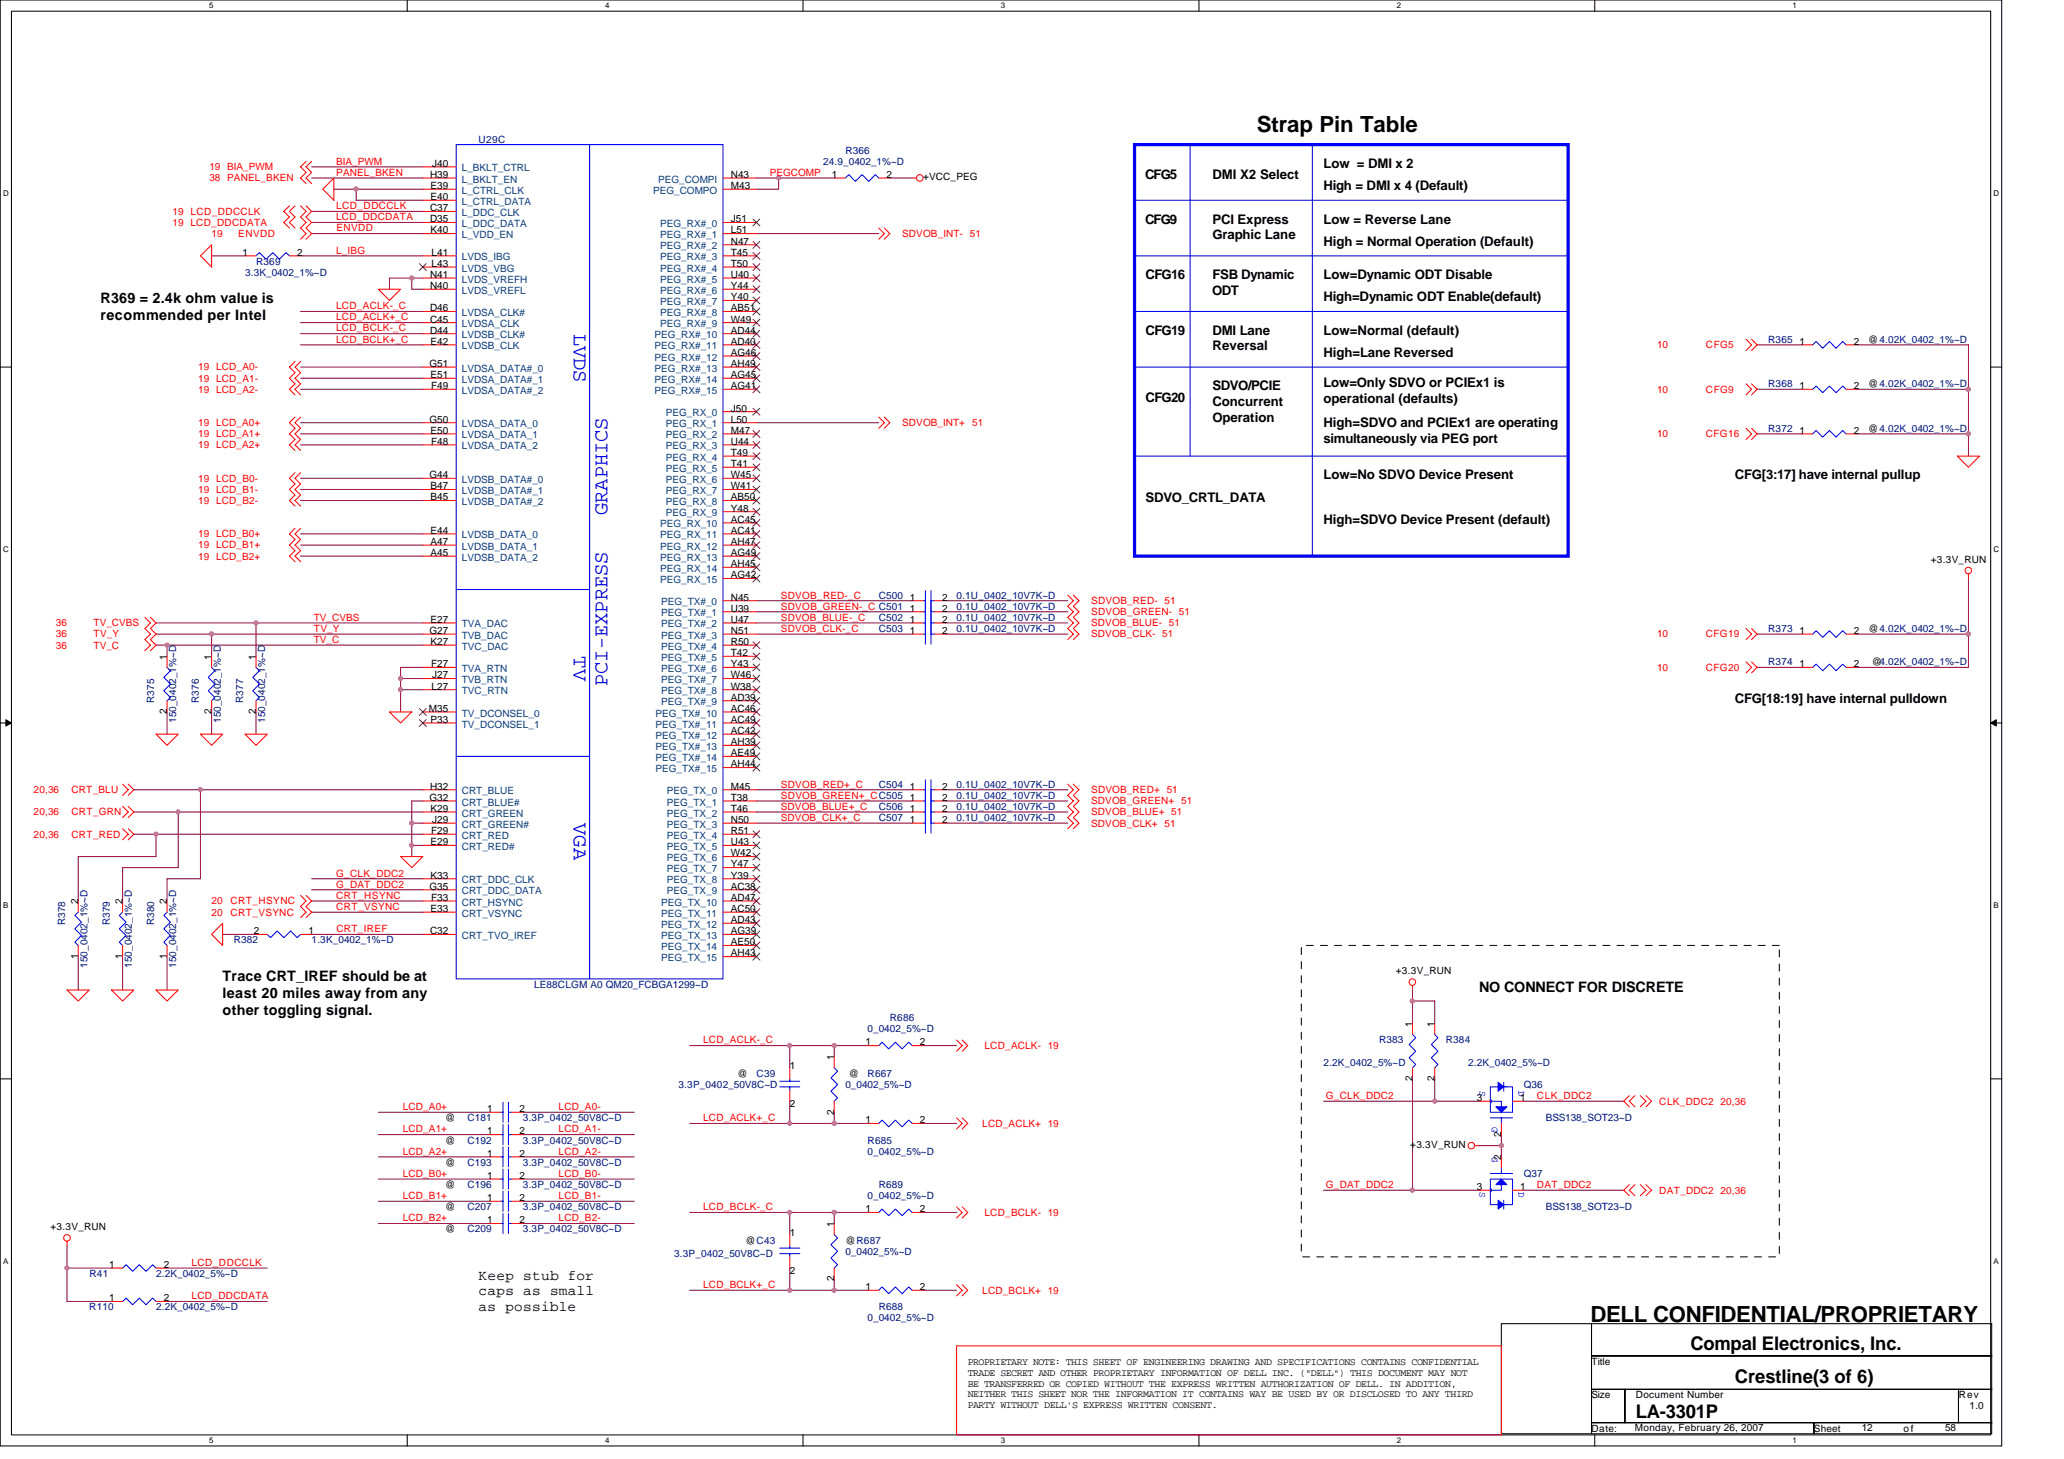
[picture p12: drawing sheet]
<svg xmlns="http://www.w3.org/2000/svg" width="297mm" height="210mm" viewBox="0 0 297 210" stroke-linecap="round" stroke-linejoin="round" font-family="sans-serif">
<defs><g id="words">
<g font-size="3.2">
<text x="180.9" y="19">Strap Pin Table</text>
<text x="228.9" y="190.2">DELL CONFIDENTIAL/PROPRIETARY</text>
</g>
<g font-size="3" fill="#00f">
<text x="82.6" y="48" transform="rotate(90 82.6 48)">LVDS</text>
<text x="87.4" y="74.1" transform="rotate(-90 87.4 74.1)">GRAPHICS</text>
<text x="82.6" y="94.4" transform="rotate(90 82.6 94.4)">TV</text>
<text x="87.4" y="98.7" transform="rotate(-90 87.4 98.7)">PCI-EXPRESS</text>
<text x="82.6" y="118.4" transform="rotate(90 82.6 118.4)">VGA</text>
</g>
<g font-size="2.7">
<text x="243.3" y="194.2">Compal Electronics, Inc.</text>
<text x="235.4" y="204">LA-3301P</text>
<text x="249.7" y="199">Crestline(3 of 6)</text>
</g>
<g font-size="2.1">
<text x="14.5" y="43.5">R369 = 2.4k ohm value is</text>
<text x="14.5" y="46">recommended per Intel</text>
<text x="32" y="141.2">Trace CRT_IREF should be at</text>
<text x="32" y="143.6">least 20 miles away from any</text>
<text x="212.9" y="142.7">NO CONNECT FOR DISCRETE</text>
<text x="32" y="146.1">other toggling signal.</text>
<text x="68.9" y="184.1">Keep stub for</text>
<text x="68.9" y="186.4">caps as small</text>
<text x="68.9" y="188.6">as possible</text>
</g>
<g font-size="1.9">
<text x="164.8" y="25.8">CFG5</text>
<text x="174.5" y="25.8">DMI X2 Select</text>
<text x="190.5" y="24.2">Low = DMI x 2</text>
<text x="190.5" y="27.4">High = DMI x 4 (Default)</text>
<text x="164.8" y="32.2">CFG9</text>
<text x="174.5" y="32.2">PCI Express</text>
<text x="174.5" y="34.4">Graphic Lane</text>
<text x="190.5" y="32.2">Low = Reverse Lane</text>
<text x="190.5" y="35.4">High = Normal Operation (Default)</text>
<text x="164.9" y="40.2">CFG16</text>
<text x="174.5" y="40.2">FSB Dynamic</text>
<text x="190.5" y="40.2">Low=Dynamic ODT Disable</text>
<text x="174.4" y="42.4">ODT</text>
<text x="190.5" y="43.4">High=Dynamic ODT Enable(default)</text>
<text x="164.9" y="48.2">CFG19</text>
<text x="174.5" y="48.2">DMI Lane</text>
<text x="174.5" y="50.4">Reversal</text>
<text x="190.5" y="48.2">Low=Normal (default)</text>
<text x="190.5" y="51.4">High=Lane Reversed</text>
<text x="164.9" y="57.8">CFG20</text>
<text x="174.5" y="56.2">SDVO/PCIE</text>
<text x="174.5" y="58.4">Concurrent</text>
<text x="190.5" y="55.7">Low=Only SDVO or PCIEx1 is</text>
<text x="190.5" y="57.9">operational (defaults)</text>
<text x="174.5" y="60.7">Operation</text>
<text x="190.5" y="61.4">High=SDVO and PCIEx1 are operating</text>
<text x="190.5" y="63.7">simultaneously via PEG port</text>
<text x="190.5" y="69">Low=No SDVO Device Present</text>
<text x="249.7" y="69">CFG[3:17] have internal pullup</text>
<text x="164.9" y="72.2">SDVO_CRTL_DATA</text>
<text x="190.5" y="75.4">High=SDVO Device Present (default)</text>
<text x="249.7" y="101.1">CFG[18:19] have internal pulldown</text>
</g>
<g font-size="1.4" fill="#f00">
<text x="48.4" y="23.7">BIA_PWM</text>
<text x="30.1" y="26.1">38 PANEL_BKEN</text>
<text x="30.1" y="24.5">19 BIA_PWM</text>
<text x="48.4" y="25.3">PANEL_BKEN</text>
<text x="110.8" y="25.3">PEGCOMP</text>
<text x="24.8" y="32.5">19 LCD_DDCDATA</text>
<text x="24.8" y="30.9">19 LCD_DDCCLK</text>
<text x="30.5" y="34.1">19</text>
<text x="34.3" y="34.1">ENVDD</text>
<text x="48.4" y="30.1">LCD_DDCCLK</text>
<text x="48.4" y="31.7">LCD_DDCDATA</text>
<text x="48.4" y="33.3">ENVDD</text>
<text x="129.8" y="34.1">SDVOB_INT-</text>
<text x="139.6" y="34.1">51</text>
<text x="48.4" y="36.5">L_IBG</text>
<text x="48.4" y="47.7">LCD_BCLK-_C</text>
<text x="48.4" y="46.1">LCD_ACLK+_C</text>
<text x="48.4" y="44.5">LCD_ACLK-_C</text>
<text x="28.5" y="53.3">19 LCD_A0-</text>
<text x="48.4" y="49.3">LCD_BCLK+_C</text>
<text x="238.5" y="50.1">10</text>
<text x="245.5" y="50.1">CFG5</text>
<text x="28.5" y="54.9">19 LCD_A1-</text>
<text x="28.5" y="56.5">19 LCD_A2-</text>
<text x="238.5" y="56.5">10</text>
<text x="245.5" y="56.5">CFG9</text>
<text x="28.5" y="64.5">19 LCD_A2+</text>
<text x="28.5" y="61.3">19 LCD_A0+</text>
<text x="28.5" y="62.9">19 LCD_A1+</text>
<text x="129.8" y="61.3">SDVOB_INT+</text>
<text x="139.9" y="61.3">51</text>
<text x="238.5" y="62.9">10</text>
<text x="245.5" y="62.9">CFG16</text>
<text x="28.5" y="70.9">19 LCD_B1-</text>
<text x="28.5" y="69.3">19 LCD_B0-</text>
<text x="28.5" y="72.5">19 LCD_B2-</text>
<text x="28.5" y="77.3">19 LCD_B0+</text>
<text x="28.5" y="80.5">19 LCD_B2+</text>
<text x="28.5" y="78.9">19 LCD_B1+</text>
<text x="45.2" y="89.3">TV_CVBS</text>
<text x="112.4" y="86.1">SDVOB_RED-_C</text>
<text x="112.4" y="87.7">SDVOB_GREEN-_C C501</text>
<text x="112.4" y="89.3">SDVOB_BLUE-_C</text>
<text x="157" y="86.9">SDVOB_RED- 51</text>
<text x="157" y="88.5">SDVOB_GREEN- 51</text>
<text x="8" y="91.7">36</text>
<text x="8" y="93.3">36</text>
<text x="8" y="90.1">36</text>
<text x="13.5" y="91.7">TV_Y</text>
<text x="13.5" y="93.3">TV_C</text>
<text x="13.5" y="90.1">TV_CVBS</text>
<text x="45.2" y="92.5">TV_C</text>
<text x="45.2" y="90.9">TV_Y</text>
<text x="112.4" y="90.9">SDVOB_CLK-_C</text>
<text x="157" y="90.1">SDVOB_BLUE- 51</text>
<text x="157" y="91.7">SDVOB_CLK- 51</text>
<text x="238.5" y="91.7">10</text>
<text x="245.5" y="91.7">CFG19</text>
<text x="238.5" y="96.5">10</text>
<text x="245.5" y="96.5">CFG20</text>
<text x="112.4" y="113.3">SDVOB_RED+_C</text>
<text x="4.8" y="114.1">20,36</text>
<text x="4.8" y="117.3">20,36</text>
<text x="10.3" y="114.1">CRT_BLU</text>
<text x="10.3" y="117.3">CRT_GRN</text>
<text x="112.4" y="114.9">SDVOB_GREEN+_CC505</text>
<text x="112.4" y="116.5">SDVOB_BLUE+_C</text>
<text x="112.4" y="118.1">SDVOB_CLK+_C</text>
<text x="157" y="114.1">SDVOB_RED+ 51</text>
<text x="157" y="115.7">SDVOB_GREEN+ 51</text>
<text x="157" y="117.3">SDVOB_BLUE+ 51</text>
<text x="157" y="118.9">SDVOB_CLK+ 51</text>
<text x="4.8" y="120.5">20,36</text>
<text x="10.3" y="120.5">CRT_RED</text>
<text x="30.5" y="130.1">20</text>
<text x="30.5" y="131.7">20</text>
<text x="33.2" y="130.1">CRT_HSYNC</text>
<text x="33.2" y="131.7">CRT_VSYNC</text>
<text x="48.4" y="130.9">CRT_VSYNC</text>
<text x="48.4" y="127.7">G_DAT_DDC2</text>
<text x="48.4" y="126.1">G_CLK_DDC2</text>
<text x="48.4" y="129.3">CRT_HSYNC</text>
<text x="48.4" y="134.1">CRT_IREF</text>
<text x="101.2" y="150.1">LCD_ACLK-_C</text>
<text x="141.7" y="150.9">LCD_ACLK- 19</text>
<text x="58" y="159.7">LCD_A0+</text>
<text x="80.4" y="159.7">LCD_A0-</text>
<text x="101.2" y="161.3">LCD_ACLK+_C</text>
<text x="190.8" y="158.1">G_CLK_DDC2</text>
<text x="221.2" y="158.1">CLK_DDC2</text>
<text x="238.8" y="158.9">CLK_DDC2 20,36</text>
<text x="58" y="162.9">LCD_A1+</text>
<text x="58" y="166.1">LCD_A2+</text>
<text x="80.4" y="162.9">LCD_A1-</text>
<text x="80.4" y="166.1">LCD_A2-</text>
<text x="141.3" y="162.1">LCD_ACLK+ 19</text>
<text x="58" y="169.3">LCD_B0+</text>
<text x="58" y="172.5">LCD_B1+</text>
<text x="80.4" y="169.3">LCD_B0-</text>
<text x="80.4" y="172.5">LCD_B1-</text>
<text x="190.8" y="170.9">G_DAT_DDC2</text>
<text x="221.2" y="170.9">DAT_DDC2</text>
<text x="238.8" y="171.7">DAT_DDC2 20,36</text>
<text x="58" y="175.7">LCD_B2+</text>
<text x="80.4" y="175.7">LCD_B2-</text>
<text x="101.2" y="174.1">LCD_BCLK-_C</text>
<text x="141.7" y="174.9">LCD_BCLK- 19</text>
<text x="27.6" y="182.1">LCD_DDCCLK</text>
<text x="101.2" y="185.3">LCD_BCLK+_C</text>
<text x="27.6" y="186.9">LCD_DDCDATA</text>
<text x="141.3" y="186.1">LCD_BCLK+ 19</text>
</g>
<g font-size="1.4">
<text x="62.2" y="24">J40</text>
<text x="61.9" y="25.6">H39</text>
<text x="62" y="27.2">E39</text>
<text x="62" y="28.8">E40</text>
<text x="105.2" y="25.6">N43</text>
<text x="105.2" y="27.2">M43</text>
<text x="119.7" y="25.6">1</text>
<text x="127.6" y="25.6">2</text>
<text x="132.9" y="26">+VCC_PEG</text>
<text x="61.9" y="30.4">C37</text>
<text x="61.9" y="32">D35</text>
<text x="62" y="33.6">K40</text>
<text x="105.2" y="32">J51</text>
<text x="105.2" y="33.6">L51</text>
<text x="105.2" y="35.2">N47</text>
<text x="34.9" y="36.8">1</text>
<text x="42.8" y="36.8">2</text>
<text x="61.9" y="40">N41</text>
<text x="61.9" y="41.6">N40</text>
<text x="62.1" y="36.8">L41</text>
<text x="62.1" y="38.4">L43</text>
<text x="105.2" y="36.8">T45</text>
<text x="105.2" y="38.4">T50</text>
<text x="105.2" y="40">U40</text>
<text x="105.2" y="41.6">Y44</text>
<text x="61.9" y="44.8">D46</text>
<text x="61.9" y="46.4">C45</text>
<text x="61.9" y="48">D44</text>
<text x="105.2" y="48">AD44</text>
<text x="105.2" y="43.2">Y40</text>
<text x="105.2" y="44.8">AB51</text>
<text x="105.2" y="46.4">W49</text>
<text x="61.8" y="52.8">G51</text>
<text x="62" y="49.6">E42</text>
<text x="105.2" y="49.6">AD40</text>
<text x="105.2" y="51.2">AG46</text>
<text x="105.2" y="52.8">AH49</text>
<text x="258.9" y="49.6">1</text>
<text x="266.8" y="49.6">2</text>
<text x="268.9" y="49.3">@4.02K_0402_1%~D</text>
<text x="62" y="54.4">E51</text>
<text x="62" y="56">F49</text>
<text x="105.2" y="59.2">J50</text>
<text x="105.2" y="54.4">AG45</text>
<text x="105.2" y="56">AG41</text>
<text x="258.9" y="56">1</text>
<text x="266.8" y="56">2</text>
<text x="268.9" y="55.7">@4.02K_0402_1%~D</text>
<text x="61.8" y="60.8">G50</text>
<text x="62" y="62.4">E50</text>
<text x="62" y="64">F48</text>
<text x="105.2" y="60.8">L50</text>
<text x="105.2" y="62.4">M47</text>
<text x="105.2" y="64">U44</text>
<text x="105.2" y="65.6">T49</text>
<text x="258.9" y="62.4">1</text>
<text x="266.8" y="62.4">2</text>
<text x="268.9" y="62.1">@4.02K_0402_1%~D</text>
<text x="61.8" y="68.8">G44</text>
<text x="62" y="70.4">B47</text>
<text x="62" y="72">B45</text>
<text x="105.2" y="67.2">T41</text>
<text x="105.2" y="68.8">W45</text>
<text x="105.2" y="70.4">W41</text>
<text x="105.2" y="72">AB50</text>
<text x="62" y="76.8">E44</text>
<text x="105.2" y="73.6">Y48</text>
<text x="105.2" y="75.2">AC45</text>
<text x="105.2" y="76.8">AC41</text>
<text x="62" y="78.4">A47</text>
<text x="62" y="80">A45</text>
<text x="105.2" y="78.4">AH47</text>
<text x="105.2" y="80">AG49</text>
<text x="105.2" y="81.6">AH45</text>
<text x="105.2" y="83.2">AG42</text>
<text x="277.9" y="81">+3.3V_RUN</text>
<text x="62" y="89.6">E27</text>
<text x="105.2" y="86.4">N45</text>
<text x="105.2" y="88">U39</text>
<text x="105.2" y="89.6">U47</text>
<text x="130.9" y="89.6">1</text>
<text x="130.9" y="88">1</text>
<text x="130.9" y="86.4">1</text>
<text x="135.6" y="89.6">2</text>
<text x="135.6" y="88">2</text>
<text x="135.6" y="86.4">2</text>
<text x="24" y="94.9" transform="rotate(-90 24 94.9)">1</text>
<text x="30.4" y="94.9" transform="rotate(-90 30.4 94.9)">1</text>
<text x="36.8" y="94.9" transform="rotate(-90 36.8 94.9)">1</text>
<text x="61.8" y="91.2">G27</text>
<text x="62" y="92.8">K27</text>
<text x="62" y="96">F27</text>
<text x="105.2" y="91.2">N51</text>
<text x="105.2" y="92.8">R50</text>
<text x="105.2" y="94.4">T42</text>
<text x="105.2" y="96">Y43</text>
<text x="130.9" y="91.2">1</text>
<text x="135.6" y="91.2">2</text>
<text x="258.9" y="96">1</text>
<text x="258.9" y="91.2">1</text>
<text x="266.8" y="96">2</text>
<text x="266.8" y="91.2">2</text>
<text x="268.9" y="90.9">@4.02K_0402_1%~D</text>
<text x="269.4" y="95.7">@4.02K_0402_1%~D</text>
<text x="62.1" y="99.2">L27</text>
<text x="62.2" y="97.6">J27</text>
<text x="105.2" y="97.6">W46</text>
<text x="105.2" y="99.2">W38</text>
<text x="105.2" y="100.8">AD39</text>
<text x="24" y="102.7" transform="rotate(-90 24 102.7)">2</text>
<text x="30.4" y="102.7" transform="rotate(-90 30.4 102.7)">2</text>
<text x="36.8" y="102.7" transform="rotate(-90 36.8 102.7)">2</text>
<text x="61.7" y="102.4">M35</text>
<text x="62" y="104">P33</text>
<text x="105.2" y="102.4">AC46</text>
<text x="105.2" y="104">AC49</text>
<text x="105.2" y="105.6">AC42</text>
<text x="105.2" y="107.2">AH39</text>
<text x="61.9" y="113.6">H32</text>
<text x="105.2" y="113.6">M45</text>
<text x="105.2" y="108.8">AE49</text>
<text x="105.2" y="110.4">AH44</text>
<text x="130.9" y="113.6">1</text>
<text x="135.6" y="113.6">2</text>
<text x="61.8" y="115.2">G32</text>
<text x="62" y="116.8">K29</text>
<text x="62" y="120">F29</text>
<text x="62.2" y="118.4">J29</text>
<text x="105.2" y="115.2">T38</text>
<text x="105.2" y="116.8">T46</text>
<text x="105.2" y="118.4">N50</text>
<text x="105.2" y="120">R51</text>
<text x="130.9" y="116.8">1</text>
<text x="130.9" y="115.2">1</text>
<text x="130.9" y="118.4">1</text>
<text x="135.6" y="116.8">2</text>
<text x="135.6" y="115.2">2</text>
<text x="135.6" y="118.4">2</text>
<text x="62" y="121.6">E29</text>
<text x="105.2" y="121.6">U43</text>
<text x="105.2" y="123.2">W42</text>
<text x="105.2" y="124.8">Y47</text>
<text x="11.2" y="130.1" transform="rotate(-90 11.2 130.1)">2</text>
<text x="17.6" y="130.1" transform="rotate(-90 17.6 130.1)">2</text>
<text x="24" y="130.1" transform="rotate(-90 24 130.1)">2</text>
<text x="61.8" y="128">G35</text>
<text x="62" y="126.4">K33</text>
<text x="62" y="131.2">E33</text>
<text x="62" y="129.6">F33</text>
<text x="105.2" y="126.4">Y39</text>
<text x="105.2" y="128">AC38</text>
<text x="105.2" y="129.6">AD47</text>
<text x="105.2" y="131.2">AC50</text>
<text x="11.2" y="137.9" transform="rotate(-90 11.2 137.9)">1</text>
<text x="17.6" y="137.9" transform="rotate(-90 17.6 137.9)">1</text>
<text x="24" y="137.9" transform="rotate(-90 24 137.9)">1</text>
<text x="36.5" y="134.4">2</text>
<text x="44.4" y="134.4">1</text>
<text x="61.9" y="134.4">C32</text>
<text x="105.2" y="132.8">AD43</text>
<text x="105.2" y="134.4">AG39</text>
<text x="105.2" y="136">AE50</text>
<text x="105.2" y="137.6">AH43</text>
<text x="200.9" y="140.2">+3.3V_RUN</text>
<text x="203.3" y="147.7" transform="rotate(-90 203.3 147.7)">1</text>
<text x="206.5" y="147.7" transform="rotate(-90 206.5 147.7)">1</text>
<text x="106.1" y="154.9">@</text>
<text x="113.7" y="153.8">1</text>
<text x="120" y="152.5" transform="rotate(-90 120 152.5)">1</text>
<text x="122.1" y="154.9">@</text>
<text x="124.5" y="150.4">1</text>
<text x="132.4" y="150.4">2</text>
<text x="203.3" y="155.6" transform="rotate(-90 203.3 155.6)">2</text>
<text x="206.5" y="155.6" transform="rotate(-90 206.5 155.6)">2</text>
<text x="64" y="161.3">@</text>
<text x="70.1" y="160">1</text>
<text x="74.8" y="160">2</text>
<text x="113.7" y="159.2">2</text>
<text x="120" y="160.4" transform="rotate(-90 120 160.4)">2</text>
<text x="124.5" y="161.6">1</text>
<text x="132.4" y="161.6">2</text>
<text x="212.6" y="158.4">3</text>
<text x="218.8" y="158.4">1</text>
<text x="64" y="167.7">@</text>
<text x="64" y="164.5">@</text>
<text x="70.1" y="166.4">1</text>
<text x="70.1" y="163.2">1</text>
<text x="74.8" y="166.4">2</text>
<text x="74.8" y="163.2">2</text>
<text x="202.9" y="165.2">+3.3V_RUN</text>
<text x="216" y="166.9" transform="rotate(-90 216 166.9)">2</text>
<text x="216" y="163.6" transform="rotate(-90 216 163.6)">2</text>
<text x="64" y="170.9">@</text>
<text x="70.1" y="169.6">1</text>
<text x="70.1" y="172.8">1</text>
<text x="74.8" y="169.6">2</text>
<text x="74.8" y="172.8">2</text>
<text x="212.6" y="171.2">3</text>
<text x="218.8" y="171.2">1</text>
<text x="7.3" y="177">+3.3V_RUN</text>
<text x="64" y="177.3">@</text>
<text x="64" y="174.1">@</text>
<text x="70.1" y="176">1</text>
<text x="74.8" y="176">2</text>
<text x="107.3" y="178.9">@C43</text>
<text x="113.7" y="177.8">1</text>
<text x="120" y="176.5" transform="rotate(-90 120 176.5)">1</text>
<text x="121.7" y="178.9">@R687</text>
<text x="124.5" y="174.4">1</text>
<text x="132.4" y="174.4">2</text>
<text x="15.7" y="182.4">1</text>
<text x="23.6" y="182.4">2</text>
<text x="113.7" y="183.2">2</text>
<text x="120" y="184.4" transform="rotate(-90 120 184.4)">2</text>
<text x="124.5" y="185.6">1</text>
<text x="132.4" y="185.6">2</text>
<text x="15.7" y="187.2">1</text>
<text x="23.6" y="187.2">2</text>
<text x="139.3" y="196.4">PROPRIETARY NOTE: THIS SHEET OF ENGINEERING DRAWING AND SPECIFICATIONS CONTAINS CONFIDENTIAL</text>
<text x="139.3" y="197.9">TRADE SECRET AND OTHER PROPRIETARY INFORMATION OF DELL INC. (&quot;DELL&quot;) THIS DOCUMENT MAY NOT</text>
<text x="229" y="196.4">Title</text>
<text x="139.3" y="199.5">BE TRANSFERRED OR COPIED WITHOUT THE EXPRESS WRITTEN AUTHORIZATION OF DELL. IN ADDITION,</text>
<text x="139.3" y="201">NEITHER THIS SHEET NOR THE INFORMATION IT CONTAINS WAY BE USED BY OR DISCLOSED TO ANY THIRD</text>
<text x="139.3" y="202.6">PARTY WITHOUT DELL'S EXPRESS WRITTEN CONSENT.</text>
<text x="229" y="201.2">Size</text>
<text x="235.4" y="201.2">Document Number</text>
<text x="281.9" y="201.2">Rev</text>
<text x="283.4" y="202.8">1.0</text>
<text x="229" y="206">Date:</text>
<text x="235.3" y="205.8">Monday, February 26, 2007</text>
<text x="261" y="206">Sheet</text>
<text x="267.9" y="205.8">12</text>
<text x="274" y="206">of</text>
<text x="279.9" y="205.8">58</text>
</g>
<g font-size="1.4" fill="#000080">
<text x="68.9" y="20.5">U29C</text>
<text x="118.5" y="23.7">24.9_0402_1%~D</text>
<text x="121.7" y="22.1">R366</text>
<text x="35.3" y="39.7">3.3K_0402_1%~D</text>
<text x="36.8" y="38.1">R369</text>
<text x="254.5" y="49.3">R365</text>
<text x="254.5" y="55.7">R368</text>
<text x="254.5" y="62.1">R372</text>
<text x="126.5" y="89.3">C502</text>
<text x="126.5" y="86.1">C500</text>
<text x="137.7" y="89.3">0.1U_0402_10V7K~D</text>
<text x="137.7" y="87.7">0.1U_0402_10V7K~D</text>
<text x="137.7" y="86.1">0.1U_0402_10V7K~D</text>
<text x="126.5" y="90.9">C503</text>
<text x="137.7" y="90.9">0.1U_0402_10V7K~D</text>
<text x="254.5" y="95.7">R374</text>
<text x="254.5" y="90.9">R373</text>
<text x="22.2" y="101.1" transform="rotate(-90 22.2 101.1)">R375</text>
<text x="28.6" y="101.1" transform="rotate(-90 28.6 101.1)">R376</text>
<text x="35" y="101.1" transform="rotate(-90 35 101.1)">R377</text>
<text x="25.4" y="104" transform="rotate(-90 25.4 104)">150_0402_1%~D</text>
<text x="31.8" y="104" transform="rotate(-90 31.8 104)">150_0402_1%~D</text>
<text x="38.2" y="104" transform="rotate(-90 38.2 104)">150_0402_1%~D</text>
<text x="126.5" y="113.3">C504</text>
<text x="137.7" y="113.3">0.1U_0402_10V7K~D</text>
<text x="126.5" y="116.5">C506</text>
<text x="126.5" y="118.1">C507</text>
<text x="137.7" y="116.5">0.1U_0402_10V7K~D</text>
<text x="137.7" y="114.9">0.1U_0402_10V7K~D</text>
<text x="137.7" y="118.1">0.1U_0402_10V7K~D</text>
<text x="9.4" y="133.1" transform="rotate(-90 9.4 133.1)">R378</text>
<text x="15.8" y="133.1" transform="rotate(-90 15.8 133.1)">R379</text>
<text x="22.2" y="133.1" transform="rotate(-90 22.2 133.1)">R380</text>
<text x="33.7" y="135.7">R382</text>
<text x="44.8" y="135.7">1.3K_0402_1%~D</text>
<text x="12.6" y="139.2" transform="rotate(-90 12.6 139.2)">150_0402_1%~D</text>
<text x="19" y="139.2" transform="rotate(-90 19 139.2)">150_0402_1%~D</text>
<text x="25.4" y="139.2" transform="rotate(-90 25.4 139.2)">150_0402_1%~D</text>
<text x="76.9" y="142.1">LE88CLGM A0 QM20_FCBGA1299~D</text>
<text x="124.9" y="148.5">0_0402_5%~D</text>
<text x="128.1" y="146.9">R686</text>
<text x="108.9" y="154.9">C39</text>
<text x="124.9" y="154.9">R667</text>
<text x="190.5" y="153.3">2.2K_0402_5%~D</text>
<text x="198.5" y="150.1">R383</text>
<text x="208.1" y="150.1">R384</text>
<text x="211.3" y="153.3">2.2K_0402_5%~D</text>
<text x="67.3" y="161.3">C181</text>
<text x="75.3" y="161.3">3.3P_0402_50V8C~D</text>
<text x="97.7" y="156.5">3.3P_0402_50V8C~D</text>
<text x="121.7" y="156.5">0_0402_5%~D</text>
<text x="219.3" y="156.5">Q36</text>
<text x="222.5" y="161.3">BSS138_SOT23~D</text>
<text x="67.3" y="167.7">C193</text>
<text x="67.3" y="164.5">C192</text>
<text x="75.3" y="167.7">3.3P_0402_50V8C~D</text>
<text x="75.3" y="164.5">3.3P_0402_50V8C~D</text>
<text x="124.9" y="164.5">R685</text>
<text x="124.9" y="166.1">0_0402_5%~D</text>
<text x="67.3" y="170.9">C196</text>
<text x="75.3" y="170.9">3.3P_0402_50V8C~D</text>
<text x="124.9" y="172.5">0_0402_5%~D</text>
<text x="126.5" y="170.9">R689</text>
<text x="219.3" y="169.3">Q37</text>
<text x="67.3" y="177.3">C209</text>
<text x="67.3" y="174.1">C207</text>
<text x="75.3" y="177.3">3.3P_0402_50V8C~D</text>
<text x="75.3" y="174.1">3.3P_0402_50V8C~D</text>
<text x="222.5" y="174.1">BSS138_SOT23~D</text>
<text x="12.9" y="183.7">R41</text>
<text x="22.5" y="183.7">2.2K_0402_5%~D</text>
<text x="97" y="180.8">3.3P_0402_50V8C~D</text>
<text x="121.7" y="180.5">0_0402_5%~D</text>
<text x="12.8" y="188.5">R110</text>
<text x="22.5" y="188.5">2.2K_0402_5%~D</text>
<text x="124.9" y="190.1">0_0402_5%~D</text>
<text x="126.5" y="188.5">R688</text>
</g>
<g font-size="1.4" fill="#004080">
<text x="66.5" y="24.7">L_BKLT_CTRL</text>
<text x="66.5" y="26.3">L_BKLT_EN</text>
<text x="66.5" y="27.9">L_CTRL_CLK</text>
<text x="66.5" y="29.5">L_CTRL_DATA</text>
<text x="94" y="27.9">PEG_COMPO</text>
<text x="94.7" y="26.3">PEG_COMPI</text>
<text x="66.5" y="31.1">L_DDC_CLK</text>
<text x="66.5" y="32.7">L_DDC_DATA</text>
<text x="66.5" y="34.3">L_VDD_EN</text>
<text x="95" y="32.7">PEG_RX#_0</text>
<text x="95" y="34.3">PEG_RX#_1</text>
<text x="95" y="35.9">PEG_RX#_2</text>
<text x="66.5" y="37.5">LVDS_IBG</text>
<text x="66.5" y="39.1">LVDS_VBG</text>
<text x="66.5" y="40.7">LVDS_VREFH</text>
<text x="95" y="37.5">PEG_RX#_3</text>
<text x="95" y="39.1">PEG_RX#_4</text>
<text x="95" y="40.7">PEG_RX#_5</text>
<text x="66.5" y="42.3">LVDS_VREFL</text>
<text x="66.5" y="45.5">LVDSA_CLK#</text>
<text x="66.5" y="47.1">LVDSA_CLK</text>
<text x="95" y="42.3">PEG_RX#_6</text>
<text x="95" y="43.9">PEG_RX#_7</text>
<text x="95" y="45.5">PEG_RX#_8</text>
<text x="95" y="47.1">PEG_RX#_9</text>
<text x="66.5" y="48.7">LVDSB_CLK#</text>
<text x="66.5" y="50.3">LVDSB_CLK</text>
<text x="66.5" y="53.5">LVDSA_DATA#_0</text>
<text x="94.2" y="48.7">PEG_RX#_10</text>
<text x="94.2" y="50.3">PEG_RX#_11</text>
<text x="94.2" y="51.9">PEG_RX#_12</text>
<text x="94.2" y="53.5">PEG_RX#_13</text>
<text x="66.5" y="55.1">LVDSA_DATA#_1</text>
<text x="66.5" y="56.7">LVDSA_DATA#_2</text>
<text x="94.2" y="55.1">PEG_RX#_14</text>
<text x="94.2" y="56.7">PEG_RX#_15</text>
<text x="95.8" y="59.9">PEG_RX_0</text>
<text x="66.5" y="61.5">LVDSA_DATA_0</text>
<text x="66.5" y="63.1">LVDSA_DATA_1</text>
<text x="66.5" y="64.7">LVDSA_DATA_2</text>
<text x="95.8" y="61.5">PEG_RX_1</text>
<text x="95.8" y="63.1">PEG_RX_2</text>
<text x="95.8" y="64.7">PEG_RX_3</text>
<text x="66.5" y="69.5">LVDSB_DATA#_0</text>
<text x="66.5" y="71.1">LVDSB_DATA#_1</text>
<text x="95.8" y="66.3">PEG_RX_4</text>
<text x="95.8" y="67.9">PEG_RX_5</text>
<text x="95.8" y="69.5">PEG_RX_6</text>
<text x="95.8" y="71.1">PEG_RX_7</text>
<text x="66.5" y="72.7">LVDSB_DATA#_2</text>
<text x="66.5" y="77.5">LVDSB_DATA_0</text>
<text x="95" y="75.9">PEG_RX_10</text>
<text x="95" y="77.5">PEG_RX_11</text>
<text x="95.8" y="72.7">PEG_RX_8</text>
<text x="95.8" y="74.3">PEG_RX_9</text>
<text x="66.5" y="79.1">LVDSB_DATA_1</text>
<text x="66.5" y="80.7">LVDSB_DATA_2</text>
<text x="95" y="79.1">PEG_RX_12</text>
<text x="95" y="80.7">PEG_RX_13</text>
<text x="95" y="82.3">PEG_RX_14</text>
<text x="95" y="83.9">PEG_RX_15</text>
<text x="95.1" y="87.1">PEG_TX#_0</text>
<text x="95.1" y="88.7">PEG_TX#_1</text>
<text x="66.5" y="90.3">TVA_DAC</text>
<text x="66.5" y="91.9">TVB_DAC</text>
<text x="66.5" y="93.5">TVC_DAC</text>
<text x="95.1" y="90.3">PEG_TX#_2</text>
<text x="95.1" y="91.9">PEG_TX#_3</text>
<text x="95.1" y="93.5">PEG_TX#_4</text>
<text x="95.1" y="95.1">PEG_TX#_5</text>
<text x="66.5" y="96.7">TVA_RTN</text>
<text x="66.5" y="98.3">TVB_RTN</text>
<text x="66.5" y="99.9">TVC_RTN</text>
<text x="95.1" y="96.7">PEG_TX#_6</text>
<text x="95.1" y="98.3">PEG_TX#_7</text>
<text x="95.1" y="99.9">PEG_TX#_8</text>
<text x="95.1" y="101.5">PEG_TX#_9</text>
<text x="66.5" y="103.1">TV_DCONSEL_0</text>
<text x="66.5" y="104.7">TV_DCONSEL_1</text>
<text x="94.3" y="103.1">PEG_TX#_10</text>
<text x="94.3" y="104.7">PEG_TX#_11</text>
<text x="94.3" y="106.3">PEG_TX#_12</text>
<text x="94.3" y="107.9">PEG_TX#_13</text>
<text x="94.3" y="109.5">PEG_TX#_14</text>
<text x="94.3" y="111.1">PEG_TX#_15</text>
<text x="66.5" y="114.3">CRT_BLUE</text>
<text x="66.5" y="115.9">CRT_BLUE#</text>
<text x="66.5" y="117.5">CRT_GREEN</text>
<text x="66.5" y="119.1">CRT_GREEN#</text>
<text x="95.9" y="114.3">PEG_TX_0</text>
<text x="95.9" y="115.9">PEG_TX_1</text>
<text x="95.9" y="117.5">PEG_TX_2</text>
<text x="95.9" y="119.1">PEG_TX_3</text>
<text x="66.5" y="120.7">CRT_RED</text>
<text x="66.5" y="122.3">CRT_RED#</text>
<text x="95.9" y="120.7">PEG_TX_4</text>
<text x="95.9" y="122.3">PEG_TX_5</text>
<text x="95.9" y="123.9">PEG_TX_6</text>
<text x="95.9" y="125.5">PEG_TX_7</text>
<text x="66.5" y="127.1">CRT_DDC_CLK</text>
<text x="66.5" y="128.7">CRT_DDC_DATA</text>
<text x="66.5" y="130.3">CRT_HSYNC</text>
<text x="66.5" y="131.9">CRT_VSYNC</text>
<text x="95.1" y="130.3">PEG_TX_10</text>
<text x="95.1" y="131.9">PEG_TX_11</text>
<text x="95.9" y="127.1">PEG_TX_8</text>
<text x="95.9" y="128.7">PEG_TX_9</text>
<text x="66.5" y="135.1">CRT_TVO_IREF</text>
<text x="95.1" y="133.5">PEG_TX_12</text>
<text x="95.1" y="135.1">PEG_TX_13</text>
<text x="95.1" y="136.7">PEG_TX_14</text>
<text x="95.1" y="138.3">PEG_TX_15</text>
</g>
<g font-size="1.4" fill="#00f">
<text x="212.9" y="157" transform="rotate(90 212.9 157)">S</text>
<text x="218.5" y="157" transform="rotate(90 218.5 157)">D</text>
<text x="214.7" y="162.1" transform="rotate(90 214.7 162.1)">G</text>
<text x="214.7" y="166.4" transform="rotate(90 214.7 166.4)">G</text>
<text x="212.9" y="171.6" transform="rotate(90 212.9 171.6)">S</text>
<text x="218.5" y="171.6" transform="rotate(90 218.5 171.6)">D</text>
</g>
<g font-size="1.1">
<text x="30.1" y="1.2">5</text>
<text x="87.1" y="1.2">4</text>
<text x="144" y="1.2">3</text>
<text x="201" y="1.2">2</text>
<text x="258" y="1.2">1</text>
<text x=".4" y="28.2">D</text>
<text x="286.9" y="28.2">D</text>
<text x=".4" y="79.4">C</text>
<text x="286.9" y="79.4">C</text>
<text x=".4" y="130.6">B</text>
<text x="286.9" y="130.6">B</text>
<text x=".4" y="181.8">A</text>
<text x="286.9" y="181.8">A</text>
<text x="30.1" y="207.6">5</text>
<text x="87.1" y="207.6">4</text>
<text x="144" y="207.6">3</text>
<text x="201" y="207.6">2</text>
<text x="258" y="207.6">1</text>
</g>
</g></defs>
<path d="M0 0h288.1v208h-288.1zM1.6 1.6h284.9v204.8h-284.9z" fill="none" stroke="#000" stroke-width=".15"/>
<g fill="#fff">
<path d="M30.1 .2h.6v1.2h-.6z"/>
<path d="M30.1 206.6h.6v1.3h-.6z"/>
</g>
<path d="M58.6 0v1.6M58.6 206.4v1.6" fill="none" stroke="#000" stroke-width=".15"/>
<g fill="#fff">
<path d="M87.1 .2h.6v1.2h-.6z"/>
<path d="M87.1 206.6h.6v1.3h-.6z"/>
</g>
<path d="M115.6 0v1.6M115.6 206.4v1.6" fill="none" stroke="#000" stroke-width=".15"/>
<g fill="#fff">
<path d="M144 .2h.6v1.2h-.6z"/>
<path d="M144 206.6h.6v1.3h-.6z"/>
</g>
<path d="M172.5 0v1.6M172.5 206.4v1.6" fill="none" stroke="#000" stroke-width=".15"/>
<g fill="#fff">
<path d="M201 .2h.6v1.2h-.6z"/>
<path d="M201 206.6h.6v1.3h-.6z"/>
</g>
<path d="M229.5 0v1.6M229.5 206.4v1.6" fill="none" stroke="#000" stroke-width=".15"/>
<g fill="#fff">
<path d="M258 .2h.6v1.2h-.6z"/>
<path d="M258 206.6h.6v1.3h-.6z"/>
<path d="M.4 27.2h.8v1.3h-.8z"/>
<path d="M286.9 27.2h.8v1.3h-.8z"/>
<path d="M.4 78.4h.8v1.3h-.8z"/>
<path d="M286.9 78.4h.8v1.3h-.8z"/>
</g>
<path d="M0 52.8h1.6M286.5 52.8h1.6" fill="none" stroke="#000" stroke-width=".15"/>
<g fill="#fff">
<path d="M.4 129.6h.8v1.3h-.8z"/>
<path d="M286.9 129.6h.7v1.3h-.7z"/>
</g>
<path d="M0 104h1.6M286.5 104h1.6" fill="none" stroke="#000" stroke-width=".15"/>
<path d="M.8 103.5l.8 .5-.8 .5zM286.5 104l.8-.5v1z" fill="#000" stroke="#000" stroke-width=".14"/>
<g fill="#fff">
<path d="M.4 180.8h.8v1.3h-.8z"/>
<path d="M286.9 180.8h.7v1.3h-.7z"/>
</g>
<path d="M0 155.2h1.6M286.5 155.2h1.6M216.1 190.4h12.9v15.9h-12.9zM229 190.4h57.6v4.7h-57.6zM229 195.1h57.6v4.8h-57.6zM229 199.9h4.8v4.8h-4.8zM233.8 199.9h48.1v4.8h-48.1zM281.9 199.9h4.7v4.8h-4.7zM229 204.7h32v1.6h-32zM261 204.7h25.6v1.6h-25.6z" fill="none" stroke="#000" stroke-width=".15"/>
<g fill="none" stroke="#800040" stroke-width=".15">
<path d="M30.5 36.8h4.8M43.3 36.8h17.6M44.8 25.6h16.1M44.8 33.6h16.1M44.8 24h16.1M44.8 30.4h16.1M44.8 32h16.1M48 27.2h3.3v1.6h9.6M51.3 27.2h9.6M108.9 25.6h11.2M108.9 33.6h17.6M112.1 25.6v1.6h-3.2"/>
<path d="M128.1 25.6h3.2M43.3 49.6h17.6M43.3 56h17.6M43.3 48h17.6M43.3 46.4h17.6M43.3 52.8h17.6M43.3 54.4h17.6M43.3 44.8h17.6M59.3 40v1.6h1.6M60.9 40h-4.9v1.6M252.9 49.6h6.4M252.9 56h6.4"/>
<path d="M267.3 49.6h16v16M267.3 56h16M43.3 62.4h17.6M43.3 70.4h17.6M43.3 76.8h17.6M43.3 68.8h17.6M43.3 60.8h17.6M43.3 78.4h17.6M43.3 64h17.6M43.3 72h17.6M108.9 60.8h17.6M252.9 62.4h6.4"/>
<path d="M267.3 62.4h16M22.5 91.2h38.4M22.5 92.8h38.4M22.5 89.6h38.4M24 92.8v1.6M30.5 91.2v3.2M36.8 89.6v4.8M43.3 80h17.6M57.7 99.2h3.2M57.7 97.6h3.2M60.9 96h-3.2v6.4M108.9 91.2h22.4"/>
<path d="M108.9 89.6h22.4M108.9 86.4h22.4M108.9 88h22.4M136.1 91.2h17.6M136.1 89.6h17.6M136.1 86.4h17.6M136.1 88h17.6M252.9 91.2h6.4M252.9 96h6.4M267.3 91.2h16M283.3 83.2v12.8h-16M19.3 113.6h41.6"/>
<path d="M19.3 116.8h41.6M24 102.4v3.2M25.7 116.8v8h-8.1v4.8M28.8 113.6v12.8h-4.8v3.2M30.5 102.4v3.2M36.8 102.4v3.2M59.3 118.4h1.6M60.9 115.2h-1.6v8M108.9 113.6h22.4M108.9 116.8h22.4M108.9 118.4h22.4M108.9 115.2h22.4"/>
<path d="M136.1 113.6h17.6M136.1 116.8h17.6M136.1 118.4h17.6M136.1 115.2h17.6M11.3 137.6v4.8M17.6 137.6v4.8M19.3 120h41.6M22.5 120v3.2h-11.2v6.4M24 137.6v4.8M32 134.4h4.8M44.8 134.4h16.1M44.8 126.4h16.1"/>
<path d="M44.8 131.2h16.1M44.8 128h16.1M44.8 129.6h16.1M59.3 121.6h1.6M99.3 150.4h14.4M113.7 150.4h6.4v1.6M113.7 150.4v3.2M113.7 158.4v3.2M120.1 150.4h4.8M132.9 150.4h4.8M190.5 158.4h22.4M203.3 142.4v4.8"/>
<path d="M203.3 155.2v16M203.3 144h3.2v3.2M206.5 155.2v3.2M219.3 158.4h14.4M9.6 179.2v8h6.4M54.5 160h16M54.5 163.2h16M54.5 166.4h16M54.5 169.6h16M54.5 172.8h16M54.5 176h16M75.3 160h16"/>
<path d="M75.3 163.2h16M75.3 166.4h16M75.3 169.6h16M75.3 172.8h16M75.3 176h16M99.3 161.6h25.6M99.3 174.4h25.6M113.7 174.4v3.2M120.1 160v1.6M120.1 174.4v1.6M132.9 161.6h4.8M132.9 174.4h4.8"/>
<path d="M190.5 171.2h22.4M212.9 164.8h3.2M216.1 163.2v3.2M219.3 171.2h14.4M9.6 182.4h6.4M24 187.2h14.5M24 182.4h14.5M99.3 185.6h25.6M113.7 182.4v3.2M120.1 184v1.6M132.9 185.6h4.8"/>
</g>
<g fill="none" stroke="#f00" stroke-width=".15">
<path d="M28.8 36.8l1.7-1.6v3.2zM35.3 36.8h1.5M41.7 29.6l-.9 .8 .9 .8-.9 .8 .9 .8M41.7 36.8h1.6M42.5 29.6l-.8 .8 .8 .8-.8 .8 .8 .8M43.3 29.6l.7 .8-.7 .8 .7 .8-.7 .8 .7 .8-.7 .8M44 23.2l-.7 .8 .7 .8-.7 .8 .7 .8M44 29.6l.8 .8-.8 .8 .8 .8-.8 .8 .8 .8-.8 .8M44.8 23.2l-.8 .8 .8 .8-.8 .8 .8 .8M48 25.6v3.2l-1.5-1.6zM60.9 25.6h4.8M60.9 24h4.8"/>
<path d="M60.9 27.2h4.8M60.9 28.8h4.8M60.9 30.4h4.8M60.9 32h4.8M60.9 33.6h4.8M60.9 36.8h4.8M60.9 38.4h4.8M104.1 25.6h4.8M104.1 27.2h4.8M104.1 32h4.8M104.1 33.6h4.8M104.1 36.8h4.8"/>
<path d="M104.1 38.4h4.8M104.1 35.2h4.8M120.1 25.6h1.6M126.5 32.8l.8 .8-.8 .8M126.5 25.6h1.6M127.3 32.8l.8 .8-.8 .8M131.3 25.6h.6M42.5 52l-.8 .8 .8 .8-.8 .8 .8 .8-.8 .8 .8 .8M43.3 52l-.8 .8 .8 .8-.8 .8 .8 .8-.8 .8 .8 .8M54.5 41.6h3.2l-1.7 1.6zM60.9 49.6h4.8M60.9 40h4.8"/>
<path d="M60.9 41.6h4.8M60.9 44.8h4.8M60.9 46.4h4.8M60.9 48h4.8M60.9 52.8h4.8M60.9 54.4h4.8M60.9 56h4.8M104.1 49.6h4.8M104.1 40h4.8M104.1 41.6h4.8M104.1 44.8h4.8M104.1 46.4h4.8"/>
<path d="M104.1 48h4.8M104.1 52.8h4.8M104.1 54.4h4.8M104.1 56h4.8M104.1 43.2h4.8M104.1 51.2h4.8M104.1 59.2h4.8M251.3 48.8l.8 .8-.8 .8M251.3 55.2l.8 .8-.8 .8M252.1 48.8l.8 .8-.8 .8M252.1 55.2l.8 .8-.8 .8M259.3 49.6h1.6"/>
<path d="M259.3 56h1.6M265.7 49.6h1.6M265.7 56h1.6M42.5 68l-.8 .8 .8 .8-.8 .8 .8 .8-.8 .8 .8 .8M42.5 76l-.8 .8 .8 .8-.8 .8 .8 .8-.8 .8 .8 .8M42.5 60l-.8 .8 .8 .8-.8 .8 .8 .8-.8 .8 .8 .8M43.3 68l-.8 .8 .8 .8-.8 .8 .8 .8-.8 .8 .8 .8M43.3 76l-.8 .8 .8 .8-.8 .8 .8 .8-.8 .8 .8 .8M43.3 60l-.8 .8 .8 .8-.8 .8 .8 .8-.8 .8 .8 .8M60.9 60.8h4.8M60.9 62.4h4.8M60.9 64h4.8"/>
<path d="M60.9 68.8h4.8M60.9 70.4h4.8M60.9 72h4.8M60.9 76.8h4.8M60.9 78.4h4.8M104.1 60.8h4.8M104.1 62.4h4.8M104.1 64h4.8M104.1 68.8h4.8M104.1 70.4h4.8M104.1 72h4.8M104.1 76.8h4.8"/>
<path d="M104.1 78.4h4.8M104.1 65.6h4.8M104.1 67.2h4.8M104.1 73.6h4.8M104.1 75.2h4.8M126.5 60l.8 .8-.8 .8M127.3 60l.8 .8-.8 .8M251.3 61.6l.8 .8-.8 .8M252.1 61.6l.8 .8-.8 .8M259.3 62.4h1.6M265.7 62.4h1.6M281.7 65.6h3.2l-1.6 1.6z"/>
<path d="M20.8 88.8l.9 .8-.9 .8 .9 .8-.9 .8 .9 .8-.9 .8M21.7 88.8l.8 .8-.8 .8 .8 .8-.8 .8 .8 .8-.8 .8M24 94.4v1.6M30.5 94.4v1.6M36.8 94.4v1.6M60.9 96h4.8M60.9 89.6h4.8M60.9 80h4.8M60.9 91.2h4.8M60.9 92.8h4.8M60.9 97.6h4.8M60.9 99.2h4.8"/>
<path d="M104.1 96h4.8M104.1 89.6h4.8M104.1 88h4.8M104.1 80h4.8M104.1 91.2h4.8M104.1 92.8h4.8M104.1 97.6h4.8M104.1 99.2h4.8M104.1 81.6h4.8M104.1 83.2h4.8M104.1 86.4h4.8M104.1 94.4h4.8"/>
<path d="M131.3 89.6h1.6M131.3 88h1.6M131.3 91.2h1.6M131.3 86.4h1.6M134.5 89.6h1.6M134.5 88h1.6M134.5 91.2h1.6M134.5 86.4h1.6M153.7 85.6l.8 .8-.8 .8 .8 .8-.8 .8 .8 .8-.8 .8 .8 .8-.8 .8M154.5 85.6l.8 .8-.8 .8 .8 .8-.8 .8 .8 .8-.8 .8 .8 .8-.8 .8M251.3 90.4l.8 .8-.8 .8M251.3 95.2l.8 .8-.8 .8"/>
<path d="M252.1 90.4l.8 .8-.8 .8M252.1 95.2l.8 .8-.8 .8M259.3 96h1.6M259.3 91.2h1.6M265.7 96h1.6M265.7 91.2h1.6M283.3 82.6v.6M17.6 112.8l.9 .8-.9 .8M17.6 119.2l.9 .8-.9 .8M17.6 116l.9 .8-.9 .8M18.5 112.8l.8 .8-.8 .8M18.5 119.2l.8 .8-.8 .8"/>
<path d="M18.5 116l.8 .8-.8 .8M22.5 105.6h3.2l-1.7 1.6zM24 100.8v1.6M28.8 105.6h3.2l-1.5 1.6zM30.5 100.8v1.6M35.3 105.6h3.2l-1.7 1.6zM36.8 100.8v1.6M56 102.4h3.3l-1.6 1.6zM60.9 116.8h4.8M60.9 115.2h4.8M60.9 102.4h4.8M60.9 104h4.8"/>
<path d="M60.9 113.6h4.8M60.9 118.4h4.8M104.1 116.8h4.8M104.1 115.2h4.8M104.1 102.4h4.8M104.1 104h4.8M104.1 113.6h4.8M104.1 118.4h4.8M104.1 100.8h4.8M104.1 105.6h4.8M104.1 107.2h4.8M104.1 108.8h4.8"/>
<path d="M104.1 110.4h4.8M131.3 116.8h1.6M131.3 115.2h1.6M131.3 113.6h1.6M131.3 118.4h1.6M134.5 116.8h1.6M134.5 115.2h1.6M134.5 113.6h1.6M134.5 118.4h1.6M153.7 112.8l.8 .8-.8 .8 .8 .8-.8 .8 .8 .8-.8 .8 .8 .8-.8 .8M154.5 112.8l.8 .8-.8 .8 .8 .8-.8 .8 .8 .8-.8 .8 .8 .8-.8 .8M11.3 129.6v1.6"/>
<path d="M11.3 136v1.6M17.6 129.6v1.6M17.6 136v1.6M24 129.6v1.6M24 136v1.6M32 132.8v3.2l-1.5-1.6zM36.8 134.4h1.7M43.3 128.8l.7 .8-.7 .8 .7 .8-.7 .8M43.3 134.4h1.5M44 128.8l.8 .8-.8 .8 .8 .8-.8 .8M57.7 123.2h3.2l-1.6 1.6zM60.9 134.4h4.8"/>
<path d="M60.9 120h4.8M60.9 121.6h4.8M60.9 126.4h4.8M60.9 128h4.8M60.9 129.6h4.8M60.9 131.2h4.8M104.1 134.4h4.8M104.1 120h4.8M104.1 121.6h4.8M104.1 126.4h4.8M104.1 128h4.8M104.1 129.6h4.8"/>
<path d="M104.1 131.2h4.8M104.1 123.2h4.8M104.1 124.8h4.8M104.1 132.8h4.8M104.1 136h4.8M104.1 137.6h4.8M9.6 142.4h3.2l-1.5 1.6zM16 142.4h3.3l-1.7 1.6zM22.5 142.4h3.2l-1.7 1.6zM113.7 153.6v1.6M113.7 156.8v1.6M120.1 152v1.6"/>
<path d="M120.1 158.4v1.6M124.9 150.4h1.6M131.3 150.4h1.6M137.7 149.6l.8 .8-.8 .8M138.5 149.6l.8 .8-.8 .8M203.3 141.8v.6M203.3 147.2v1.6M203.3 153.6v1.6M206.5 147.2v1.6M206.5 153.6v1.6M212.9 158.4h1.6M217.7 158.4h1.6"/>
<path d="M234.5 157.6l-.8 .8 .8 .8M235.3 157.6l-.8 .8 .8 .8M236.1 157.6l.8 .8-.8 .8M236.9 157.6l.8 .8-.8 .8M9.6 178.6v.6M70.5 176h1.5M70.5 166.4h1.5M70.5 160h1.5M70.5 169.6h1.5M70.5 172.8h1.5M70.5 163.2h1.5M73.7 176h1.6"/>
<path d="M73.7 166.4h1.6M73.7 160h1.6M73.7 169.6h1.6M73.7 172.8h1.6M73.7 163.2h1.6M113.7 177.6v1.6M120.1 176v1.6M124.9 161.6h1.6M124.9 174.4h1.6M131.3 161.6h1.6M131.3 174.4h1.6M137.7 160.8l.8 .8-.8 .8"/>
<path d="M137.7 173.6l.8 .8-.8 .8M138.5 160.8l.8 .8-.8 .8M138.5 173.6l.8 .8-.8 .8M212.2 164.8h.7M212.9 171.2h1.6M216.1 161.6v1.6M216.1 166.4v1.6M217.7 171.2h1.6M234.5 170.4l-.8 .8 .8 .8M235.3 170.4l-.8 .8 .8 .8M236.1 170.4l.8 .8-.8 .8M236.9 170.4l.8 .8-.8 .8"/>
<path d="M16 187.2h1.6M16 182.4h1.6M22.5 187.2h1.5M22.5 182.4h1.5M113.7 180.8v1.6M120.1 182.4v1.6M124.9 185.6h1.6M131.3 185.6h1.6M137.7 193.6h78.4v12.8h-78.4zM137.7 184.8l.8 .8-.8 .8M138.5 184.8l.8 .8-.8 .8"/>
<circle cx="132.4" cy="25.6" r=".47"/>
<circle cx="283.3" cy="82.1" r=".47"/>
<circle cx="203.3" cy="141.3" r=".47"/>
<circle cx="9.6" cy="178.1" r=".47"/>
<circle cx="211.7" cy="164.8" r=".47"/>
</g>
<path d="M187.3 136h68.8v44.8h-68.8z" fill="none" stroke="#000" stroke-width=".14" stroke-dasharray="1 1 1 1 1 1 1 1"/>
<g fill="none" stroke="#00f" stroke-width=".15">
<path d="M36.8 36.8l.5-.5 1 1 1-1 .9 1 1-1 .5 .5M65.7 20.8h38.4v120h-38.4zM84.9 20.8v120M121.7 25.6l.4-.5 1 1 1-1 .9 1 1-1 .5 .5M163.3 36.8h62.4M163.3 28.8h62.4M171.3 20.8v44.8M188.9 20.8v59.2M163.3 44.8h62.4M163.3 52.8h62.4M260.9 49.6l.5-.5 .9 1 1-1 .9 1 1-1 .5 .5M260.9 56l.5-.5 .9 1 1-1 .9 1 1-1 .5 .5"/>
<path d="M163.3 65.6h62.4M260.9 62.4l.5-.5 .9 1 1-1 .9 1 1-1 .5 .5M24 96l.5 .5-.9 1 .9 .9-.9 1 .9 1-.5 .4M30.5 96l.4 .5-.9 1 .9 .9-.9 1 .9 1-.4 .4M36.8 96l.5 .5-.9 1 .9 .9-.9 1 .9 1-.5 .4M65.7 84.8h19.2M132.9 89.6h.3M132.9 88h.3M132.9 86.4h.3M132.9 91.2h.3M133.2 85v7.7M134 85v7.7"/>
<path d="M134 89.6h.5M134 88h.5M134 86.4h.5M134 91.2h.5M260.9 96l.5-.5 .9 1 1-1 .9 1 1-1 .5 .5M260.9 91.2l.5-.5 .9 1 1-1 .9 1 1-1 .5 .5M65.7 108.8h19.2M132.9 116.8h.3M132.9 115.2h.3M132.9 113.6h.3M132.9 118.4h.3M133.2 112.2v7.7"/>
<path d="M134 116.8h.5M134 112.2v7.7M134 115.2h.5M134 113.6h.5M134 118.4h.5M11.3 131.2l-.5 .5 .9 1-.9 .9 .9 1-.9 1 .5 .4M17.6 131.2l-.4 .5 .9 1-.9 .9 .9 1-.9 1 .4 .4M24 131.2l-.4 .5 .9 1-.9 .9 .9 1-.9 1 .4 .4M38.5 134.4l.4 .5 1-1 .9 1 1-1 1 1 .5-.5M72.4 158.6v2.9M73.2 158.6v2.9M112.2 156.4h2.9"/>
<path d="M112.2 155.6h2.9M113.7 155.2v.4M113.7 156.4v.4M120.1 153.6l.4 .5-.9 1 .9 .9-.9 1 .9 .9-.4 .5M126.5 150.4l.4-.5 1 1 1-1 .9 1 1-1 .5 .5M203.3 148.8l.4 .5-.9 1 .9 .9-.9 1 .9 .9-.4 .5M206.5 148.8l.4 .5-.9 1 .9 .9-.9 1 .9 .9-.4 .5M215.6 156.4h-1.1v2v-.1h.1v.3h-.1M216.4 156.4h1.3v3.6h-3.2v-1.6h1.6v.8M216.4 155.7v1.3M72 176h.4M72 166.4h.4"/>
<path d="M72 160h.4M72 169.6h.4M72 172.8h.4M72 163.2h.4M72.4 161.8v2.9M72.4 165v2.9M72.4 168.2v2.9M72.4 171.4v2.9M72.4 174.6v2.9M73.2 176h.5M73.2 161.8v2.9M73.2 165v2.9"/>
<path d="M73.2 168.2v2.9M73.2 171.4v2.9M73.2 174.6v2.9M73.2 166.4h.5M73.2 160h.5M73.2 169.6h.5M73.2 172.8h.5M73.2 163.2h.5M112.2 179.6h2.9M113.7 179.2v.4M120.1 177.6l.4 .5-.9 1 .9 .9-.9 1 .9 .9-.4 .5M126.5 161.6l.4-.5 1 1 1-1 .9 1 1-1 .5 .5"/>
<path d="M126.5 174.4l.4-.5 1 1 1-1 .9 1 1-1 .5 .5M214.5 171.1h.1v.3h-.1v-.2v2.1h1.1M214.5 160.8h3.2M214.5 168.8h3.2M216.1 170.4v.8h-1.6v-1.6h3.2v3.7h-1.3M216.1 160.8v.8M216.1 168v.8M216.4 172.7v1.2M17.6 187.2l.5-.4 1 .9 .9-.9 1 .9 1-.9 .5 .4M17.6 182.4l.5-.5 1 1 .9-1 1 1 1-1 .5 .5M112.2 180.4h2.9M113.7 180.4v.4"/>
<path d="M126.5 185.6l.4-.5 1 1 1-1 .9 1 1-1 .5 .5"/>
</g>
<path d="M163.3 20.8h62.4v59.2h-62.4z" fill="none" stroke="#00f" stroke-width=".47"/>
<g fill="#00f" stroke="#00f" stroke-width=".15">
<path d="M215.3 159.2h1.6l-.8 .8z" fill-rule="evenodd"/>
<path d="M215.6 155.7l.8 .7-.8 .6z" fill-rule="evenodd"/>
<path d="M216.1 169.6l.8 .8h-1.6z" fill-rule="evenodd"/>
<path d="M215.6 172.7l.8 .6-.8 .6z" fill-rule="evenodd"/>
</g>
<g fill="none" stroke="#804000" stroke-width=".14">
<path d="M60.4 37.9l1 1M61.3 37.9l-1 1M108.4 31.5l1 1M108.4 34.7l1 1M108.4 36.3l1 1M108.4 37.9l1 1M108.4 39.5l1 1M109.3 31.5l-1 1M109.3 34.7l-1 1M109.3 36.3l-1 1M109.3 37.9l-1 1M109.3 39.5l-1 1"/>
<path d="M108.4 41.1l1 1M108.4 42.7l1 1M108.4 44.3l1 1M108.4 45.9l1 1M108.4 47.5l1 1M108.4 49.1l1 1M108.4 50.7l1 1M108.4 52.3l1 1M108.4 53.9l1 1M108.4 55.5l1 1M108.4 58.7l1 1M109.3 53.9l-1 1"/>
<path d="M109.3 55.5l-1 1M109.3 41.1l-1 1M109.3 42.7l-1 1M109.3 44.3l-1 1M109.3 45.9l-1 1M109.3 47.5l-1 1M109.3 49.1l-1 1M109.3 50.7l-1 1M109.3 52.3l-1 1M109.3 58.7l-1 1M108.4 61.9l1 1M108.4 63.5l1 1"/>
<path d="M108.4 65.1l1 1M108.4 66.7l1 1M108.4 68.3l1 1M108.4 69.9l1 1M108.4 71.5l1 1M108.4 73.1l1 1M108.4 74.7l1 1M108.4 76.3l1 1M108.4 77.9l1 1M108.4 79.5l1 1M109.3 61.9l-1 1M109.3 63.5l-1 1"/>
<path d="M109.3 65.1l-1 1M109.3 66.7l-1 1M109.3 68.3l-1 1M109.3 69.9l-1 1M109.3 71.5l-1 1M109.3 73.1l-1 1M109.3 74.7l-1 1M109.3 76.3l-1 1M109.3 77.9l-1 1M109.3 79.5l-1 1M108.4 81.1l1 1M108.4 82.7l1 1"/>
<path d="M108.4 92.3l1 1M108.4 93.9l1 1M108.4 95.5l1 1M108.4 97.1l1 1M108.4 98.7l1 1M109.3 81.1l-1 1M109.3 82.7l-1 1M109.3 92.3l-1 1M109.3 93.9l-1 1M109.3 95.5l-1 1M109.3 97.1l-1 1M109.3 98.7l-1 1"/>
<path d="M60.4 101.9l1 1M60.4 103.5l1 1M61.3 101.9l-1 1M61.3 103.5l-1 1M108.4 100.3l1 1M108.4 101.9l1 1M108.4 103.5l1 1M108.4 105.1l1 1M108.4 106.7l1 1M108.4 108.3l1 1M108.4 109.9l1 1M108.4 119.5l1 1"/>
<path d="M109.3 100.3l-1 1M109.3 101.9l-1 1M109.3 103.5l-1 1M109.3 105.1l-1 1M109.3 106.7l-1 1M109.3 108.3l-1 1M109.3 109.9l-1 1M109.3 119.5l-1 1M108.4 121.1l1 1M108.4 122.7l1 1M108.4 124.3l1 1M108.4 125.9l1 1"/>
<path d="M108.4 127.5l1 1M108.4 129.1l1 1M108.4 130.7l1 1M108.4 132.3l1 1M108.4 133.9l1 1M108.4 135.5l1 1M108.4 137.1l1 1M109.3 121.1l-1 1M109.3 122.7l-1 1M109.3 124.3l-1 1M109.3 125.9l-1 1M109.3 127.5l-1 1"/>
<path d="M109.3 129.1l-1 1M109.3 130.7l-1 1M109.3 132.3l-1 1M109.3 133.9l-1 1M109.3 135.5l-1 1M109.3 137.1l-1 1"/>
</g>
<g fill="#f0f" stroke="#f0f" stroke-width=".15">
<circle cx="283.3" cy="91.2" r=".32"/>
<circle cx="203.3" cy="171.2" r=".32"/>
<circle cx="203.3" cy="144" r=".32"/>
<circle cx="30.4" cy="91.2" r=".32"/>
<circle cx="36.8" cy="89.6" r=".31"/>
<circle cx="112.1" cy="25.6" r=".31"/>
<circle cx="22.4" cy="120" r=".32"/>
<circle cx="28.8" cy="113.6" r=".31"/>
<circle cx="206.5" cy="158.4" r=".31"/>
<circle cx="25.6" cy="116.8" r=".31"/>
<circle cx="24" cy="92.8" r=".31"/>
<circle cx="216.1" cy="164.8" r=".31"/>
<circle cx="113.6" cy="161.6" r=".31"/>
<circle cx="9.6" cy="182.4" r=".31"/>
<circle cx="59.2" cy="40" r=".32"/>
<circle cx="283.3" cy="62.4" r=".31"/>
<circle cx="283.3" cy="56" r=".32"/>
<circle cx="57.6" cy="99.2" r=".32"/>
<circle cx="57.6" cy="97.6" r=".31"/>
<circle cx="59.2" cy="118.4" r=".31"/>
<circle cx="59.2" cy="121.6" r=".31"/>
<circle cx="51.2" cy="27.2" r=".32"/>
<circle cx="120.1" cy="150.4" r=".31"/>
<circle cx="113.6" cy="150.4" r=".31"/>
<circle cx="120.1" cy="161.6" r=".31"/>
<circle cx="113.6" cy="174.4" r=".31"/>
<circle cx="120.1" cy="185.6" r=".31"/>
<circle cx="120.1" cy="174.4" r=".31"/>
<circle cx="113.6" cy="185.6" r=".31"/>
</g>
<use href="#words"/>
</svg>
